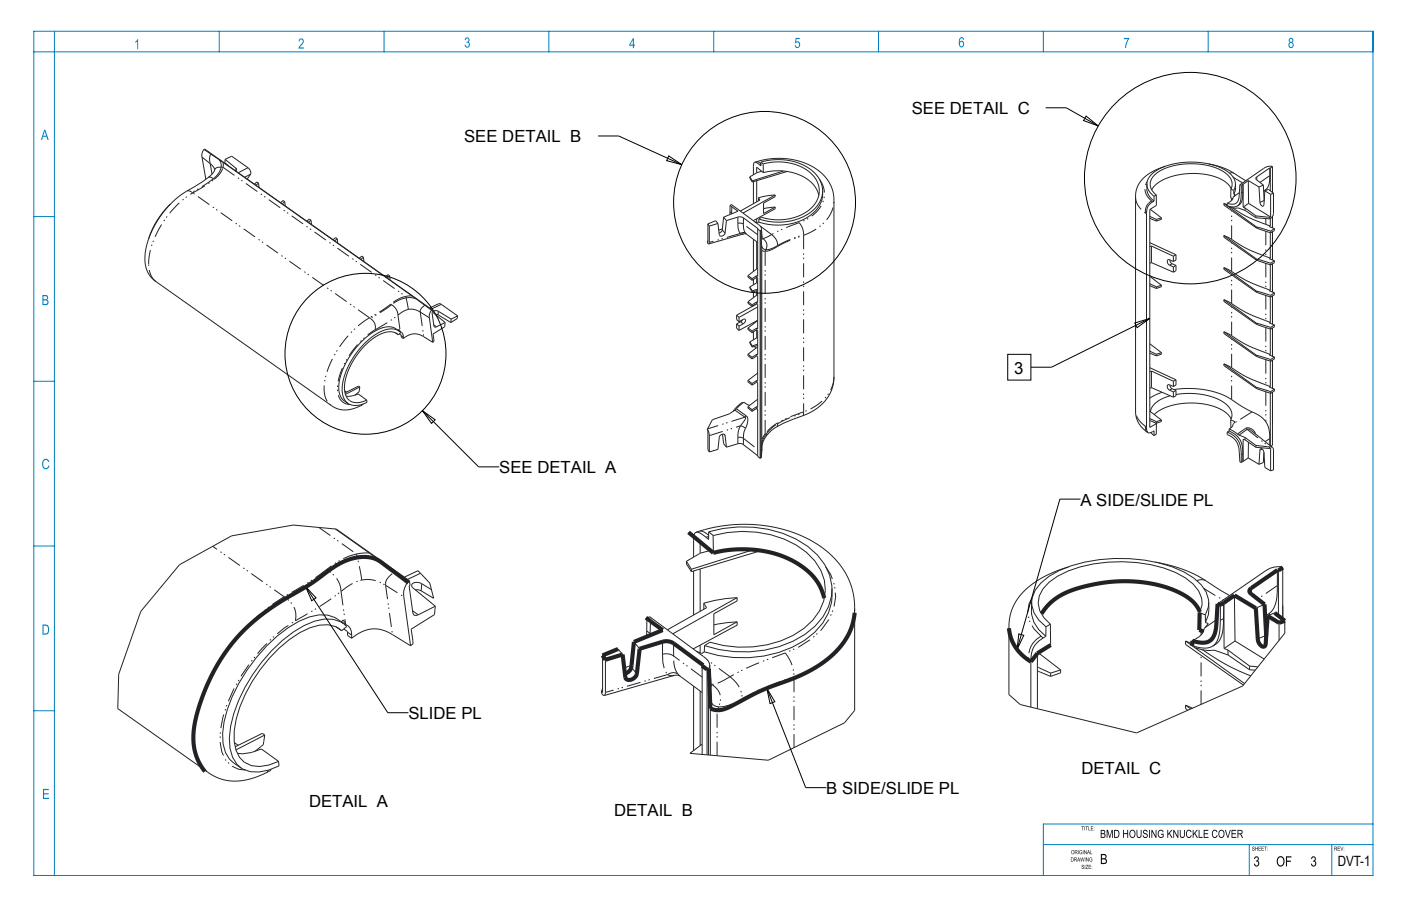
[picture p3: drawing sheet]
<svg xmlns="http://www.w3.org/2000/svg" width="432mm" height="279mm" viewBox="0 0 432 279" stroke-linecap="round" stroke-linejoin="round" font-family="sans-serif">
<defs><g id="words">
<g font-size="5.2">
<text x="281" y="35.2">SEE DETAIL C</text>
<text x="143.1" y="43.9">SEE DETAIL B</text>
<text x="312.6" y="115.2">3</text>
<text x="153.9" y="146">SEE DETAIL A</text>
<text x="333" y="155.9">A SIDE/SLIDE PL</text>
<text x="125.9" y="221.8">SLIDE PL</text>
<text x="333.3" y="238.8">DETAIL C</text>
<text x="254.7" y="244.9">B SIDE/SLIDE PL</text>
<text x="95.2" y="249">DETAIL A</text>
<text x="189.2" y="251.5">DETAIL B</text>
</g>
<text font-size="4.4" x="412.3" y="267.1">DVT-1</text>
</g></defs>
<!-- layer: Layer 3 -->
<g fill="#0a0605">
<path d="M386.8 264.3a.76 .76 0 0 1 1.1 .1 .76 .76 0 0 1-.2 1.1 .86 .86 0 0 1 .1 1.5 .86 .86 0 0 1-1.3-.6l.3-.1 .1 .4a.55 .55 0 0 0 .9-.3 .55 .55 0 0 0-.7-.7v-.3a.49 .49 0 0 0 .7-.4 .49 .49 0 0 0-.4-.6 .49 .49 0 0 0-.6 .5h-.3z"/>
<path d="M404.3 264.3a.76 .76 0 0 1 1.2 .1 .76 .76 0 0 1-.3 1.1 .86 .86 0 0 1 .2 1.5 .86 .86 0 0 1-1.4-.6l.4-.1v.4a.55 .55 0 0 0 .9-.3 .55 .55 0 0 0-.6-.7v-.3a.49 .49 0 0 0 .6-.4 .49 .49 0 0 0-.4-.6 .49 .49 0 0 0-.5 .5h-.3z"/>
<path d="M337.2 255.9l.1 .2zM337.2 255.2l.1 .1zM336.2 254.8h.8l-.6 .2v.3h.5l-.5 .2v.4l.6 .2h-.8zM335.4 254.8l.2 1.1 .5 .2h-.7zM334.5 254.8h.8l-.3 .2v1.1l-.1-1.1zM334.2 254.8l.2 1.3zM333.3 254.8h.8l-.3 .2v1.1l-.2-1.1z"/>
<path d="M336.1 262.2l.1 1.1 .5 .1h-.6zM335.5 262.3l-.2 .6h.4zM335.4 262.2l.6 1.2-.3-.4h-.4l-.3 .4zM334.1 262.2l.7 1 .1-1v1.2l-.6-1-.2 1zM333.8 262.2l.1 1.2zM332.8 262.3l.4-.1 .3 .3a.47 .47 0 0 0-.6-.1 .47 .47 0 0 0-.1 .7 .47 .47 0 0 0 .6 .1l-.3-.4h.5v.5a.61 .61 0 0 1-.9-.1 .61 .61 0 0 1 .1-.9zM332.3 262.2l.1 1.2zM331.4 262.3v.4l.5-.1v-.2zM331.3 262.2l.7 .1v.3l-.2 .3 .3 .5-.6-.5-.2 .5zM330.4 262.4l.1 .9a.44 .44 0 0 0 .5-.5 .44 .44 0 0 0-.6-.4zM330.3 262.3a.55 .55 0 0 1 .8 .5 .55 .55 0 0 1-.8 .4z"/>
<path d="M335.9 264.6l.4-.2 .3 .4a.47 .47 0 0 0-.6-.1 .47 .47 0 0 0-.1 .6 .47 .47 0 0 0 .6 .1l-.3-.3h.5v.4a.61 .61 0 0 1-.9 0 .61 .61 0 0 1 .1-.9zM334.7 264.4l.7 1 .1-1v1.3l-.6-1-.2 1zM334.4 264.4l.1 1.3zM332.9 264.4l.4 1.1 .2-1.1 .4 1.1 .3-1.1-.2 1.3-.4-1.1-.4 1.1zM332.4 264.6l-.1 .6h.3zM332.4 264.4l.5 1.3-.2-.4h-.5l-.2 .4zM331.2 264.6v.4l.5-.1v-.3zM331.1 264.4l.7 .1 .1 .4-.3 .2 .4 .6-.6-.6-.3 .6zM330.2 264.6v.9a.48 .48 0 0 0 .6-.4 .48 .48 0 0 0-.6-.5zM330.1 264.4a.65 .65 0 0 1 .8 .7 .65 .65 0 0 1-.8 .6z"/>
<path d="M336.5 267.8l.1 .2zM336.5 267.1l.1 .1zM335.5 266.7h.8l-.6 .2v.3h.5l-.5 .2v.4l.6 .2h-.8zM334.7 266.7h.7l-.6 1.1 .6 .2h-.8l.6-1.1zM334.3 266.7l.2 1.3zM333.5 266.8a.29 .29 0 0 1 .4-.1 .29 .29 0 0 1 .1 .4l-.3-.3-.2 .3a.45 .45 0 0 1 .6 .4 .45 .45 0 0 1-.5 .5l-.1-.5a.26 .26 0 0 0 .1 .4 .26 .26 0 0 0 .4-.2 .26 .26 0 0 0-.3-.3l-.3-.2z"/>
<path d="M381.7 256.2v.8h.5a.41 .41 0 0 0 .5-.4 .41 .41 0 0 0-.4-.4zM381.4 255.9h.9a.68 .68 0 0 1 .7 .6 .68 .68 0 0 1-.6 .8l.7 1.1h-.3l-.2-.5a.7 .7 0 0 0-.9-.6v1.1h-.3zM379.6 255.9h1.4v.3h-1.2v.8h1.1v.3h-1.1v.8h1.2v.3h-1.4zM377.5 255.9h.3l.6 2.2 .7-2.2h.2l-.7 2.5h-.3zM376.1 256.3a.96 .96 0 0 0-.4 1.1 .96 .96 0 0 0 1.1 .6 .97 .97 0 0 0 .3-1.1 .97 .97 0 0 0-1-.6zM375.8 256.2a1.03 1.03 0 0 1 1.3 0 1.03 1.03 0 0 1 .3 1.3 1 1 0 0 1-1.3 .9 1 1 0 0 1-.6-1.5zM373.8 256.1a.8 .8 0 0 1 .9-.2 .8 .8 0 0 1 .5 .7l-.2 .1a.64 .64 0 0 0-.9-.4 .64 .64 0 0 0-.3 .8 .65 .65 0 0 0 .3 1 .65 .65 0 0 0 .9-.6l.3 .1a.91 .91 0 0 1-1.2 .8 .91 .91 0 0 1-.6-1.3zM371 255.9h1.4v.3h-1.2v.8h1.1v.3h-1.1v.8h1.3v.3h-1.5zM369.4 255.9h.3v2.2h1v.3h-1.3zM367.6 255.9h.3v1.2l.9-1.2h.4l-.8 1 .8 1.5h-.3l-.7-1.3-.3 .4v.9h-.3zM365.9 256.1a.8 .8 0 0 1 .8-.2 .8 .8 0 0 1 .5 .7l-.2 .1a.64 .64 0 0 0-.9-.4 .64 .64 0 0 0-.3 .8 .65 .65 0 0 0 .4 1 .65 .65 0 0 0 .8-.6l.3 .1a.91 .91 0 0 1-1.2 .8 .91 .91 0 0 1-.6-1.3zM363.6 255.9h.3v1.4a.56 .56 0 0 0 .5 .8 .56 .56 0 0 0 .5-.8v-1.4h.3v1.4a.82 .82 0 0 1-.8 1.1 .82 .82 0 0 1-.8-1.1zM361.6 255.9h.3l1 2v-2h.3v2.5h-.3l-1-1.9v1.9h-.3zM359.8 255.9h.2v1.2l1-1.2h.4l-.8 1 .8 1.5h-.3l-.7-1.3-.4 .4v.9h-.2zM357.2 256.1a.84 .84 0 0 1 .8-.2 .84 .84 0 0 1 .6 .7l-.2 .1a.69 .69 0 0 0-.9-.5 .69 .69 0 0 0-.4 .9 .68 .68 0 0 0 .5 1 .68 .68 0 0 0 .8-.7h-.6v-.3h.8v.9a1.12 1.12 0 0 1-1.5 .2 1.12 1.12 0 0 1-.2-1.5zM354.9 255.9h.2l1.1 2v-2h.2v2.5h-.2l-1.1-1.9v1.9h-.2zM354.2 255.9h.2v2.5h-.2zM352.5 256.1a.74 .74 0 0 1 .8-.2 .74 .74 0 0 1 .4 .7h-.2a.43 .43 0 0 0-.6-.5 .43 .43 0 0 0-.2 .7 .8 .8 0 0 1 1 .5 .8 .8 0 0 1-.4 1 .8 .8 0 0 1-1-.3l-.1-.4h.2a.49 .49 0 0 0 .3 .6 .49 .49 0 0 0 .6-.2 .49 .49 0 0 0-.1-.7 .77 .77 0 0 1-.8-.3 .77 .77 0 0 1 .1-.9zM350.3 255.9h.2v1.4a.56 .56 0 0 0 .6 .8 .56 .56 0 0 0 .5-.8v-1.4h.2v1.4a.82 .82 0 0 1-.7 1.1 .82 .82 0 0 1-.8-1.1zM348.7 256.3a.96 .96 0 0 0-.4 1.1 .96 .96 0 0 0 1.1 .6 .97 .97 0 0 0 .3-1.1 .97 .97 0 0 0-1-.6zM348.3 256.2a1.03 1.03 0 0 1 1.4 0 1.03 1.03 0 0 1 .2 1.3 1 1 0 0 1-1.3 .9 1 1 0 0 1-.5-1.5zM346.2 255.9h.2v1h1v-1h.3v2.5h-.3v-1.2h-1v1.2h-.2zM343.6 256.2v1.9a.95 .95 0 0 0 1.2-.9 .95 .95 0 0 0-1.2-1zM343.4 255.9h.7a1.27 1.27 0 0 1 .9 1.2 1.27 1.27 0 0 1-.9 1.3h-.7zM341.1 255.9h.4l.5 2.1 .6-2.1h.4v2.5h-.3v-2.1l-.6 2.1h-.2l-.6-2.1v2.1h-.2zM339.5 257.3v.8h.5a.43 .43 0 0 0 .5-.4 .43 .43 0 0 0-.5-.4zM339.5 256.2v.8h.4a.38 .38 0 0 0 .5-.4 .38 .38 0 0 0-.5-.4zM339.2 255.9h.8a.63 .63 0 0 1 .6 .5 .63 .63 0 0 1-.2 .7 .69 .69 0 0 1 .3 .8 .69 .69 0 0 1-.7 .5h-.8z"/>
<path d="M339.6 265v1.1h.6a.54 .54 0 0 0 .6-.6 .54 .54 0 0 0-.6-.5zM339.6 263.7v1h.6a.48 .48 0 0 0 .5-.5 .48 .48 0 0 0-.6-.5zM339.3 263.4h.9a.8 .8 0 0 1 .8 .5 .8 .8 0 0 1-.3 .9 .88 .88 0 0 1 .4 1 .88 .88 0 0 1-.9 .7h-.9z"/>
<path d="M390.6 262.2l.1 .1zM390.6 261.4l.1 .2zM389.7 261.1h.8l-.4 .1v1.1l-.1-1.1zM388.8 261.1h.7l-.6 .1v.4h.6l-.6 .2v.4l.7 .1h-.8zM387.9 261.1h.7l-.6 .1v.4h.6l-.6 .2v.4l.6 .1h-.7zM386.9 261.1l.1 .5h.5l.2-.5v1.2l-.2-.5h-.5l-.1 .5zM386 261.2a.29 .29 0 0 1 .4-.1 .29 .29 0 0 1 .1 .4l-.2-.3-.2 .3a.45 .45 0 0 1 .6 .4 .45 .45 0 0 1-.6 .4l-.1-.4a.26 .26 0 0 0 .2 .4 .26 .26 0 0 0 .3-.2 .26 .26 0 0 0-.2-.3l-.3-.2z"/>
<path d="M414.2 262.2l.1 .1zM414.2 261.4l.1 .2zM413.1 261.1l.5 1.1 .4-1.1-.4 1.2zM412.3 261.1h.7l-.6 .1v.4h.6l-.6 .2v.4l.6 .1h-.7zM411.4 261.2v.4l.5-.1v-.2zM411.3 261.1l.7 .1 .1 .4-.3 .2 .4 .5-.6-.5-.3 .5z"/>
<path d="M396.3 264.1h1.7v.3h-1.3v1h1.1v.4h-1.1v1.4h-.4zM394.3 264.5a1.33 1.33 0 0 0-.5 1.4 1.33 1.33 0 0 0 1.1 1 1.3 1.3 0 0 0 .7-1.4 1.3 1.3 0 0 0-1.1-1.1zM394 264.3a1.31 1.31 0 0 1 1.6 .1 1.31 1.31 0 0 1 .3 1.6 1.22 1.22 0 0 1-1.4 1.2 1.22 1.22 0 0 1-1-1.5l.1-.7z"/>
</g>
<g fill="#0080c0">
<path d="M13.4 141.8a1.02 1.02 0 0 1 1.1-.3 1.02 1.02 0 0 1 .7 .9l-.4 .1a.82 .82 0 0 0-1-.6 .82 .82 0 0 0-.5 1.2 .85 .85 0 0 0 .3 1.1 .85 .85 0 0 0 1.1-.2l.2-.4 .3 .1a1.16 1.16 0 0 1-1.4 1 1.16 1.16 0 0 1-.8-1.6z"/>
<path d="M13.2 243.3h1.9v.4h-1.5v.9h1.4v.4h-1.4v1h1.5v.4h-1.9z"/>
<path d="M42.4 12.1h.2v3.1h-.3v-2.5l-.6 .5v-.4z"/>
<path d="M92.3 12.1a.94 .94 0 0 1 1.3 .3 .94 .94 0 0 1-.4 1.3l-.8 .9h1.2v.4h-1.6l.4-.9a1.47 1.47 0 0 0 .8-1.8l-.5-.1-.3 .6h-.4z"/>
<path d="M143.5 11.7a.76 .76 0 0 1 1.1 .2 .76 .76 0 0 1-.2 1.1 .86 .86 0 0 1 .2 1.5 .86 .86 0 0 1-1.4-.7h.3l.1 .3a.55 .55 0 0 0 .9-.3 .55 .55 0 0 0-.7-.6v-.3a.49 .49 0 0 0 .7-.4 .49 .49 0 0 0-.4-.6 .49 .49 0 0 0-.6 .5l-.3-.1z"/>
<path d="M245.2 11.7h1.3v.4h-1l-.1 .8a1 1 0 0 1 1.3 .7 1 1 0 0 1-.9 1.2l-.7-.4-.2-.4 .4-.1a.57 .57 0 0 0 .7 .6 .57 .57 0 0 0 .3-1 .51 .51 0 0 0-.4-.4 .51 .51 0 0 0-.6 .3l-.3-.1z"/>
<path d="M346.4 11.7h1.6l-.9 3.1h-.3l.1-.9 .7-1.8h-1.2z"/>
<path d="M13.8 40.4l-.4 1.5h.8zM13.6 40h.4l1 3.1h-.4l-.3-.9h-1l-.3 .9h-.4z"/>
<path d="M13.4 92.7v1h.6a.54 .54 0 0 0 .6-.5 .54 .54 0 0 0-.6-.5zM13.4 91.3v1h.5a.48 .48 0 0 0 .6-.5 .48 .48 0 0 0-.6-.5zM13.1 91h.9a.8 .8 0 0 1 .8 .5 .8 .8 0 0 1-.3 .9 .88 .88 0 0 1 .4 1.1 .88 .88 0 0 1-.9 .6h-.9z"/>
<path d="M13.4 193v2.4a1.29 1.29 0 0 0 1.4-.8 1.29 1.29 0 0 0-.4-1.6zM13.1 192.6h.9a1.6 1.6 0 0 1 1.2 1.5 1.6 1.6 0 0 1-1.2 1.6h-.9z"/>
<path d="M195 12.4l-.7 1.4h.7zM195.1 11.7h.3v2.1h.3v.3h-.3v.8h-.4v-.8h-1z"/>
<path d="M296 13.1a.6 .6 0 0 0-.1 .9 .6 .6 0 0 0 .9 0 .6 .6 0 0 0 0-.8 .6 .6 0 0 0-.8-.1zM295.9 11.6a.72 .72 0 0 1 .8-.1 .72 .72 0 0 1 .4 .7l-.3 .1a.47 .47 0 0 0-.5-.5 .47 .47 0 0 0-.4 .5l-.1 .7a.82 .82 0 0 1 1.2-.2 .82 .82 0 0 1 .1 1.2 .83 .83 0 0 1-1 .6 .83 .83 0 0 1-.6-1.1l.1-1.2z"/>
<path d="M397.5 12.5a.45 .45 0 0 0 .9 0 .45 .45 0 0 0-.9 0zM397.4 13.9a.57 .57 0 0 0 1.1 0 .57 .57 0 0 0-1.1 0zM397.4 11.9a.76 .76 0 0 1 1.1 .1 .76 .76 0 0 1-.2 1.1 .91 .91 0 0 1 .3 1.4 .91 .91 0 0 1-1.4 0 .91 .91 0 0 1 .4-1.4l-.4-.4z"/>
</g>
<g fill="none" stroke="#0080c0" stroke-width=".31">
<path d="M10.4 9.6h412.8v260.4h-412.8zM10.4 16h412.8M16.8 9.6v260.4M67.6 9.6v6.4M118.4 9.6v6.4M169.2 9.6v6.4M220 9.6v6.4M270.8 9.6v6.4M321.6 9.6v6.4M372.4 9.6v6.4M10.4 66.8h6.4M10.4 117.6h6.4"/>
<path d="M10.4 168.4h6.4M10.4 219.2h6.4M423.2 254.1h-101.6v15.9M321.6 260.5h101.6M385 260.5v9.5M410.5 260.5v9.5"/>
</g>
<g fill="none" stroke="#222226" stroke-width=".31">
<path d="M57.7 58.9h.1M62.8 46.1l-.5 1-.1 .9 1.2 7.3M62.8 46.1h.1M62.9 46.1l4.5 3M62.9 46.1l.2-.2 70.1 49.6M64.3 54.6h.1M64.3 54.6l-2 1.5-4.9 2.9a27.2 27.2 0 0 0-12.7 21l.2 2 .5 1.7 .9 1.5 1.4 1.3 54.7 38.7 2.1 1 2.4 .2 2.6-.6 2.4-1.2M66.2 52.4h.1M66.2 52.4l-.8 1.3-1.1 .9M66.2 52.3v.1M67.4 49.1l61 43.2M67.4 49.1l.7 1.1v1.4"/>
<path d="M69.4 49.1l-.1 1.1 1.1 1M69.4 49.1l2-.9 5.1 3.6 .6 .8 .2 1-1.1 1.6M69.4 49.1l3.4 2.9 .1 .4-.3 .3M79.7 56.5v1.2M79.7 56.5l-.5-.4-.8 .7M79.7 56.5l-.8 .6M231.1 54.5l.8 1.3M231.1 54.5v.4l.8 1.2M231.9 55.8v.3M232.2 56v6.8M232.6 50.1l-.4 .7v3.1M232.6 50.1a20.8 20.8 0 0 1 21.6 4.3l1.2 1.5 .8 1.7 .6 1.7 .2 1.9v55l-.2 2.2-.5 2-1.1 2-1.3 1.7-1.8 1.6-3 1.8-7.5 3-2.2 1.1"/>
<path d="M233.2 55.7v6.6M233.2 53.3l-2.1 1.2M234.5 50l.7 .6M234.5 50a16.7 16.7 0 0 1 17.3 4.2l1.3 2.2 .4 2.3M234.5 50v1.2l-1.2-1-.7-.1M234.8 52.8l-1.6 .5M235.2 50.6l.1 2.6M235.2 50.6a15.3 15.3 0 0 1 15.9 4.2 7.1 7.1 0 0 1-2.5 10.5 16.7 16.7 0 0 1-13.9 1.7l-.8 .5M235.3 53.2a15.3 15.3 0 0 1 15.9 4.3l.8 1.5 .4 1.2M235.3 53.2l-2.1-1.6v1.7M241.4 52.8l-9.5 3M242.6 52.9l-10.7 3.2"/>
<path d="M253.5 58.7a9.6 9.6 0 0 1-6.9 8.6 18.7 18.7 0 0 1-12.7 .2M253.5 58.7a9.2 9.2 0 0 1-6.3 9.2 18.9 18.9 0 0 1-13.3 .6M353.5 56.7v1.8l.3 1.3 .9 1.3 1 .9M353.5 56.7l.5 2 1.7 1.8M353.5 56.7a6 6 0 0 1 4-4.8 23.7 23.7 0 0 1 20.5 .8l2 1.8 .5 .9 .3 1.3M359.1 51.3l-3.7 1.5-2.9 2-1.8 2.5-.7 2.7v67.3l.2 1.5 .7 1.6 1.1 1.5 1.4 1.3M372.5 50.6l1.6 .3a19.4 19.4 0 0 1 6 2.4l3.9 2.4M379.4 58.4l.9 .3M379.4 58.4a3.8 3.8 0 0 0-1.7-5.1 21 21 0 0 0-21.1 0 3.9 3.9 0 0 0-.2 6.8M379.4 58.4l-.1 2.6 .7 .3M379.5 58.2a8.7 8.7 0 0 0-6.7-4.2 20.5 20.5 0 0 0-16.6 2.9l-1.2 1.6M380.3 58.7v1.2"/>
<path d="M380.3 59.9l.4 .1-.6 .8a2.94 2.94 0 0 1-1.9 1.9M380.3 53.4h.1M380.8 56.7l-.5 2M380.8 56.7v1.8l-.5 1.4M382.1 57l.5 .2M382.1 57l-.2 3.2a2.39 2.39 0 0 1-1 2.5 2.39 2.39 0 0 1-2.7 0M382.6 57.2l-.2 4.4-.4 1.3-.6 .6M383.1 56.8l-.3 5a2.47 2.47 0 0 1-1.4 1.7M383.1 56.8l-.5 .4M383.1 56.8h.1M383.1 56.8v7.1M384.7 55.7l.1 7"/>
<path d="M384.7 55.7l-1.6 1.1M384.7 55.7l3.3 2M388 57.7l.3 4.7a.82 .82 0 0 0 .2 .9 .82 .82 0 0 0 1 .1l.3-4.5M389.4 57.1l.2 4.8M389.4 57.1l-1.4 .6M389.8 58.9l1.1-.5 1.6 1.2M389.8 58.9l1.8 1M391.4 51.8l.1 .1M391.4 51.8l-4.3 3.1 .1 .5 2.2 1.7M391.4 51.8v2.4a4.4 4.4 0 0 1-1.9 4.7M391.5 51.8v7M391.6 59.9v7"/>
<path d="M391.9 51.3l.3 .1M392 51.3l-2.1 .4-7.8 5.3M392 51.3h-.1M392 51.3h.1M392.2 51.4l-.7 .5M392.2 51.4v8M392.2 57.3v1.1M392.5 59.6v6.4l-.5 1-.7 .5M392.5 59.6l-.9 .3M52.5 62.9a25.9 25.9 0 0 0-6.7 10.7M87.8 62.2v1.2M87.8 62.2l-.5-.4-.8 .7"/>
<path d="M87.8 62.2l-.8 .7M95.8 67.9l.1 1.3M95.8 67.9l-.5-.3-.7 .6M95.8 67.9l-.7 .7M103.9 73.6l.1 1.3M103.9 73.6l-.5-.3-.8 .6M103.9 73.6l-.8 .7M112 79.3l.1 1.3M112 79.3l-.5-.3-.8 .6M112 79.3l-.8 .7M218 74.5v.4l.5 .3M218.2 74.2l-.2 .3"/>
<path d="M218.2 69v5.8l-.2-.3M218.2 69l.4 .7M218.6 69.7l-.1 5.5M221.3 68.9l-.7-.8-2.4 .9M221.3 68.9l-2.7 .8M222.6 70.6l-1.1 .4M223 67l.9 1M223 67l-.4 4-.4 .5-.6 .4M223.9 68l-.4 3.9a.97 .97 0 0 1-.7 .9 .97 .97 0 0 1-1.1-.3l-.4-3.6M223.9 68l3.7-1.1 1.1 .1 5 3.6-.2 .1M225 63.3l.4-.2 8.5 6.3 .8 1.1M225 63.3l.6 .5"/>
<path d="M225 63.3v2.9M225.6 63.8l1.9 1.3-4.5 1.9M225.6 63.8l-.1 2.2M232.2 68h-.1M232.2 68v.1M232.2 73.8v9.9M232.6 68.4l.9 .4 .4-.3M233.2 67.5v1.2M233.2 74.5v8.5M233.5 70.7l.8 .5M233.5 74.8l-3.9-2.7-11.1 3.1M233.5 70.6v14.6l-.3-.2"/>
<path d="M233.8 61l.4 .7-6 3.4M233.8 61v.9M233.9 67.5v1M234.3 71.2v70.1M234.5 71.1l-.2 .1M234.5 71.1v70.1M234.5 71.1h.1M234.6 71.1l.2 4.7M234.7 70.5l-.1 .6M234.7 70.5l.1 2.2M234.8 75.8v61M234.8 75.8l.4 .9 .9 .3"/>
<path d="M234.8 72.7h.1M234.8 72.7l.2 1.2M238.9 60.1l-2.6 .3-2.5 .6M238.9 63.9l-3.6 .4M238.9 63.9v.5l-6.7 3.6M238.9 60.1v.5l-3.6 2v3.3l3.6-2M238.9 60.1l-9.9 5.6M354.4 74.8l8.1 3.8M354.4 67.3l2 .9M354.4 66.7l2 1M354.5 64.5l3.5 2.7M354.9 75.9l-.5 .1"/>
<path d="M354.9 75.9l6.7 3.1M354.9 75.9v5.1M355.7 62a3.8 3.8 0 0 0-2.3 3.9v65.8l.1 1.2 .3 .5M355.7 60.5v1.5M356.4 60.1v3.2l-2 1.3v67.2l2-1.2M356.4 60.1l-.7 .4M356.4 67.7v.5M358 67.2v.4l-1.6 .6M358 67.2l-1.6 .5M361.6 79v1.6M362.5 78.6l-.9 .4M362.5 78.6v1.6l-.9 .4"/>
<path d="M377.2 62.7l10 7.2 4.4 1.4M377.2 72.6l10 7.2 4.4 1.4M377.2 62.7v.5l10 7.1 4.4 1.5M377.2 72.6v.5l10 7.1 4.4 1.5M377.2 72.6l1.5 .7a45.3 45.3 0 0 0 12.8 6.3M377.2 62.7l1 .5M378.2 62.7v.7l.5 .2a3.6 3.6 0 0 0 2.7-.1M378.8 63.6v.2l.6 .2 2.3 .2 2.1 .7M379.8 64.1a40.5 40.5 0 0 0 11.7 5.6M383.1 63.9l.6 .2M383.7 64.1l3.4 2.5M383.7 64.1l.1 .8"/>
<path d="M383.8 64.9l3.3 2.3M384.8 62.7l-1.7 1.2M384.8 62.7l6.8 4.2M387.1 66.6v.6M387.1 66.6l4.2 .4M387.1 67.2l4.2 .3M391.3 67v.5M391.5 69.7l-.3 .2 1.6 .6M391.5 79.6l-.3 .2 1.6 .6M391.5 67.4v2.3M391.5 71.8v7.8M391.6 66.9l-.3 .1"/>
<path d="M391.6 71.3v.5M392.2 66.7v3.6M392.2 71.5v8.7M392.8 70.5v.6l-1.2 .7M392.8 70.5l-1.2 .8M120.1 85.1v1.2M120.1 85.1l-.5-.4-.8 .7M120.1 85.1l-.8 .6M125.1 91.9l1.7-.1 1.6 .5M128.4 92.3l4.6 3.4M132.4 95l3.2-1.3 5.4 3.7M133 95.7l-.7 1.8 1.1 8.1"/>
<path d="M133.2 95.5l.7 5.3h.6l2.7-1.3M133.2 95.5l-.2 .2M134.1 96.9l.8 .1 4.1 2.5M137.2 99.5l-.1 1.3-3.6 2.2 .2 1.7M139.1 98.4l-4-2.4a.84 .84 0 0 0-.9-.3 .84 .84 0 0 0-.6 .7l3.6 3.1M139.1 98.4l-.1 1.1M141 97.4l-.1 .9-1.9 1.2M141 97.4l-1.9 1M227 97.2l.8 .7M227 99.9v1.3l.8 .7M227 97.2v1.3l.8 .7M227 99.9l.8 .7"/>
<path d="M227.8 99.2l1.3-.7a.42 .42 0 0 1 .5-.1 .42 .42 0 0 1 .2 .6l-.6 .7-1.4 .9M227.8 97.9v1.3M228.9 98.6l-.5 .5-1.4 .8M230.5 93.1l1.3 .9M230.5 85l1.3 .9M230.5 85v.4l1.3 1M230.5 93.1v.4l1.3 1M231.1 88.5l.8 1.2M231.1 88.5v.4l.8 1.2M231.8 86.4l1.4-.9 .3 .3v7.5l-.3-.2M231.8 94.5l1.4-.9 .3 .2v7.6l-.3-.2M231.8 85.9v.5"/>
<path d="M231.8 94v.5M231.9 89.7v.4M232.2 86.2v1.6M232.2 90v1.8M232.2 94.3h.1M232.2 99.5v.4M233.2 85l-1.4 .9M233.2 93.1l-1.4 .9M233.2 85v2.2M233.2 93.1v.6M233.2 87.2l-2.1 1.3M233.2 89.7v1.3"/>
<path d="M233.2 98.9v.2M233.3 93.7l-6.3 3.5M233.3 93.7h.1M233.5 87.1l-.3 .1M233.5 89.6l-1.6 .5M233.5 94.7l-5.7 3.2M233.5 89.2l-1.6 .5M233.5 98.8l-5.7 3.1M233.5 82.7l-3 2.3M233.5 98.9l-3 2.3M233.5 90.8l-3 2.3M354.4 88.1l2 .9"/>
<path d="M354.4 85.2l3.6 2.8M354.4 87.5l2 1M354.9 81l6.7 2.9M354.9 81l-.5 .2M356.4 88.5v.5M358 88l-1.6 .5M358 88v.4l-1.6 .6M360.6 80.1l.4 1 1.5 .8M361.6 82.3v1.6M361.6 80.6l-1.1-.5a.52 .52 0 0 0-.7 .1 .52 .52 0 0 0 0 .6l.5 .9 1.3 .6M362.5 81.9l-.9 .4M362.5 81.9v1.6l-.9 .4"/>
<path d="M377.2 82.5l10 7.2 4.4 1.4M377.2 92.4l10 7.2 4.4 1.4M377.2 82.5v.5l10 7.1 4.4 1.5M377.2 92.4v.5l10 7.1 4.4 1.5M377.2 82.5l1.5 .7a45.2 45.2 0 0 0 12.8 6.3M377.2 92.4l1.5 .7a45.3 45.3 0 0 0 12.8 6.3M391.5 89.5l-.3 .2 1.6 .6M391.5 99.4l-.3 .2 1.6 .6M391.5 81.7v7.8M391.5 91.6v7.8M391.6 81.2v.5M391.6 91.1v.5"/>
<path d="M392.2 81.4v8.7M392.2 91.3v8.7M392.8 90.3v.6l-1.2 .7M392.8 80.4v.6l-1.2 .7M392.8 90.3l-1.2 .8M392.8 80.4l-1.2 .8M110.9 119.3l-4.4 2.3M110.9 119.3l-.4-.2-4.1 2M110.9 119.3l-.1 .9a1.3 1.3 0 0 1-1.1 1.4l-.3 .2M121.9 102.6l.9 .6M122.7 101.9l.3-.3 .4 .7zM122.8 103.2a5.6 5.6 0 0 0-6.8 .5 21.7 21.7 0 0 0-9.8 16 4 4 0 0 0 1.6 3.9 4 4 0 0 0 4.2 .2l1-.4"/>
<path d="M123 102.1a5.7 5.7 0 0 0-6.2 .4 23.7 23.7 0 0 0-11.4 17.4 5.1 5.1 0 0 0 1.9 4.5M123 102.1l-.9-.6a5.7 5.7 0 0 0-6.2 .4 24.2 24.2 0 0 0-11.5 17.2 4.9 4.9 0 0 0 1.7 4.5l1.2 .8M123 102.1l.5 .5-.7 .6M123.1 102.9l.6 .5v.6l.6 .4M123.4 102.3a1.91 1.91 0 0 1 .9 2.1M124.3 104.4a4.9 4.9 0 0 1 6.3-.6l2.8 1.8M133.7 104.7l.1 .5-.4 .4M133.7 104.7h.1M227.8 100.6v1.3M230.5 101.2l1.3 .9M230.5 109.2l1.3 1M230.5 117.3l1.3 1"/>
<path d="M230.5 101.2v.4l1.3 1M230.5 109.2v.5l1.3 1M230.5 117.3v.5l1.3 1M231.1 105.4l.8 1.3M231.1 105.4v.5l.8 1.1M231.8 102.6l1.4-.9 .3 .2v7.6l-.3-.2M231.8 102.1v.5M231.8 110.2v.5M231.8 118.3v.5M231.9 106.7v.3M232.2 102.3v2.5M232.2 104.8l-1.1 .6"/>
<path d="M232.6 106.8l.3 .6M233.2 117.8l-1.4 1M233.2 109.3v.5l-1.4 .9M233.2 109.8l.3 .2v7.6l-.3-.3M233.2 117.8l.3 .3v7.6l-.3-.3M233.2 101.2l-1.4 .9M233.2 109.3l-1.4 .9M233.2 117.3l-1.4 1M233.2 101.2v3M233.2 117.3v.5M233.2 104.2l-1 .6M233.4 106.6l.1 .1"/>
<path d="M233.5 104.1l-.3 .1M233.5 106.1l-1.6 .6M233.5 106.5l-1.6 .5M233.5 107l-3 2.2M233.5 115.1l-3 2.2M354.4 108.9l2 .9M354.4 113.4l8.1 3.7M354.4 108.3l2 .9M354.4 106l3.6 2.8M354.9 114.4l-.5 .2M354.9 119.5l6.7 3M354.9 114.4l6.7 3.2"/>
<path d="M354.9 119.5l-.5 .2M354.9 114.4v5.1M356.4 109.2v.6M358 108.7l-1.6 .5M358 108.8v.4l-1.6 .6M360.6 118.7l.4 1 1.5 .7M361.6 119.2l-1.1-.5a.52 .52 0 0 0-.7 .1 .52 .52 0 0 0 0 .6l.5 .8 1.3 .7M361.6 117.6v1.6M362.5 117.1l-.9 .5M362.5 117.1v1.7l-.9 .4M377.2 102.3l10 7.2 4.4 1.4M377.2 112.2l10 7.2 4.4 1.4"/>
<path d="M377.2 102.3v.5l10 7.1 4.4 1.5M377.2 112.2v.5l10 7.1 4.4 1.5M377.2 102.3l1.5 .7a45.2 45.2 0 0 0 12.8 6.3M377.2 112.2l1.5 .7a45.3 45.3 0 0 0 12.8 6.3M391.5 109.3l-.3 .2 1.6 .6M391.5 119.2l-.3 .2 1.6 .6M391.5 101.5v7.8M391.5 111.4v7.8M391.6 101v.5M391.6 110.9v.5M392.2 101.2v8.7M392.2 111.1v8.7"/>
<path d="M392.8 100.2v.6l-1.2 .7M392.8 110.1v.6l-1.2 .7M392.8 120v.6l-1.2 .7M392.8 100.2l-1.2 .8M392.8 110.1l-1.2 .8M392.8 120l-1.2 .8M106.2 120.5l.6 .4M106.7 122.2l1.7-.1 2-.6 2.6 1.9M113 123.4v.7a6.3 6.3 0 0 1-5.7 .3M218 132.3l.6 1.8v5.3M218 132.3l.2 6.4 .4 .7M218.1 132.3h-.1"/>
<path d="M222.7 133.9l.3 2.9 .9 1.1M223.9 137.9l3.7-1.1h.9l5 3.7M223.9 137.9l-.5-3.7a.99 .99 0 0 0-1-.3 .99 .99 0 0 0-.7 .9l-.4 3.8-2.7 .8M229 124.2l-.2-.1-1.1 .8-1.7 1.9M230.5 125.4l1.3 .9M230.5 125.4v.4l1.3 1M231 125l-.9-.4a.91 .91 0 0 0-1.6 0l-1.9 1.8-1.8 1.2-5.2 1.8-1.5 2.9M231.8 126.3v.5M233.2 125.9l-1.4 .9M233.2 125.9l.3 .3v14.6l.8 .5M233.2 125.4l-1.4 .9M233.2 125.4v.5"/>
<path d="M233.5 123.1l-3 2.3M234.8 136.8l-.2 4.4M236.1 134l-.9 1.4-.4 1.4M239.4 131.6a7.7 7.7 0 0 0-4.6 6.8l-.2 2.8M239.4 131.6h.1M350 126.7h.1M353.4 133.2l.4 .2M353.4 133.2h.1M353.8 133.4l.7 .1 1.2-.6v1.4M354.4 129.7l2 .8M354.4 126.8l3.6 2.7M354.4 129.1l2 .9"/>
<path d="M354.7 133.4l1 .9M355.7 127.9a17.7 17.7 0 0 1 13.3-3.5 13.4 13.4 0 0 1 10.1 4.2l.4 .6M356.2 130.5l.2 .1M356.4 130v.5M356.4 130.6v3.3l-.7 .4M358 129.5l-1.6 .5M358 129.5v.5l-1.6 .5M358.2 121l-3.8 1.8M360.7 122.1a7.8 7.8 0 0 0-6 4.2l-.1 .7M361.6 120.9v1.6M361.9 120.1a26.6 26.6 0 0 1 17.7 3.1M362.4 121.7a19.7 19.7 0 0 1 15.9 3.3 3.6 3.6 0 0 1 1 4.5"/>
<path d="M362.5 120.4l-.9 .5M362.5 120.4v1.6l-.9 .5M378.2 133.2v.8a5.4 5.4 0 0 1 3.7 5.1l.2 3.3 .5 .2M378.2 133.2a6.4 6.4 0 0 1 4.4 7.1v2.3M378.8 132.3l2.9 1.8 2.1 .8M378.8 132.3v.6M378.8 132.9a6.4 6.4 0 0 1 4.3 7v2.4M378.8 132.9l-.6 .3M379.3 129.5l1.4 .6-.5 .5a2.61 2.61 0 0 1-1.4 1.7M379.3 129.5l.1 2.4M379.6 123.2a56.9 56.9 0 0 0 8.9 5.2 7.4 7.4 0 0 1 2.9 6.9v2M383.7 135.7l3.4 2.2"/>
<path d="M383.7 135.7l-.6-.3v6.9M383.8 134.9l-.1 .8M383.8 134.9l3.3 2.5M384.8 136.4l-.1 4.8M385.8 132.9l6.4 5.1M387.1 137.4v.5M387.1 137.9l4.2 .4M387.1 137.4l4.2 .4M389.6 139.5l-.2 3.1-1.4 .6M389.6 139.5a.82 .82 0 0 0-.3-.9 .82 .82 0 0 0-.9-.1l-.4 4.7M389.6 139.5l.2 4.7 1.8 1M391.3 137.8v.5"/>
<path d="M391.3 138.3l.3-.1v7M391.3 137.8l.9 .2M391.5 121.3v16.2M391.6 120.8v.5M392.2 138l.3 .7v6.2l-.9 .3M392.2 129.7v1.2M392.2 121v16.3l-.5 .3M234.5 141.2l-.2 .1M234.5 141.2h.1M234.6 141.2h.1M383.1 142.3h.1M383.1 142.3l-.5 .3"/>
<path d="M384.7 141.2l-1.6 1.1M384.7 141.2l3.3 2M103.4 163.1l13.2 9.4M110.1 171.8a10.2 10.2 0 0 1 6.5 .7M116.6 172.5l9.2 6.8M124.6 178l4.2-2 3.7 3.8 1.2 4.7-3.9-2.3-1.8-.3M125.8 179.3a6.1 6.1 0 0 0-1.3 4.7l2 15.1M125.9 179.5l-4.3-3.2a20.5 20.5 0 0 0-7.4-4.6 16.8 16.8 0 0 0-13.1 4.3 82.6 82.6 0 0 1-13.7 8.8 55.8 55.8 0 0 0-27.8 41.6 16.3 16.3 0 0 0 3.5 11.3M126.2 179.1l-22.5-15.9-13.3-1.3-19 3.4-16.1 8.9-11.9 14.4-6.8 19.3-.3 10.6 27.7 19.6a15.1 15.1 0 0 0 15.3 1.4l1.2-.5a5.8 5.8 0 0 0 3.1-1.8M126.2 179.1l-.4 .2M126.2 179.1l.2 1.4-.3 .2 1.1 8.3 .4 .7 .7 .1 .6-.2 5.3-2.7M211.6 173.1v.8l1.5 2.4"/>
<path d="M211.6 173.1l1.5 2.4M212.2 164.2l7.7 6.3a33.6 33.6 0 0 1 28.3 5 15.2 15.2 0 0 1 5.8 9 14.5 14.5 0 0 0-5.5-8.8 32.9 32.9 0 0 0-28.6-5.2M213.1 175.5v.8M213.8 176.1v13.6M214.5 164.1a43.9 43.9 0 0 1 38.9 4.8 22.3 22.3 0 0 1 10 18.6v31.6l-3.1 3.8-23.5 11.5-24.2-2.1 3.8-2.8M214.5 164.1l-.4 .5-.3 .8v6.4M215.8 175.5v13M215.8 170.6l-4.2 2.5M218.4 164l1.4 1.1M218.4 164v2.4a5.7 5.7 0 0 0-3.9-2.3M218.4 164a36.1 36.1 0 0 1 30.5 4.5 17.1 17.1 0 0 1 7.5 13M218.9 169.7l-3.1 .9"/>
<path d="M219.8 165.1l.1 5.4M219.8 165.1a32.8 32.8 0 0 1 28.8 5.2 14 14 0 0 1 1.9 20.9 29.4 29.4 0 0 1-23 8.4l-4.4-.5-4.3-1.1-1.6 1.1M219.9 170.5l-4.1-3.3v3.4M232.2 169.5l-19.1 6M234.5 169.8l-21.4 6.5M329.3 174.8l-.4 .1a27.1 27.1 0 0 0-15.9 10.7 14.8 14.8 0 0 0-2 7.9v20.7l3.4 3.1 35.9 8.7 32.7-14.4 13-16.3v-3.8M356 173.4a41.5 41.5 0 0 1 15.2 5.4l7.7 4.9M371.6 179h.1M393.7 175.8l.3 .1M393.7 175.8a36.1 36.1 0 0 1-.6 10.6 5.9 5.9 0 0 1-3.2 3.6M393.7 175.8l-8 5.5M394 175.9v14"/>
<path d="M395 174.8l.4 .2-1.4 .9M395 174.8v.1M395 174.8a7.3 7.3 0 0 0-5.1 1.4l-14.6 10M395.3 175v16M103.5 193.3l1.8 1.2M105.1 191.8l.7-.6 .9 1.5M105.2 191.7l1.5 1M105.3 194.5a7.4 7.4 0 0 0-6.8-1.7 25.9 25.9 0 0 0-12.4 7.1 46.8 46.8 0 0 0-13.3 21.9 14.8 14.8 0 0 0 1 11.8 7.8 7.8 0 0 0 9 2.3l3.1-1.1M105.9 192.3l1 .9-1.6 1.3M105.9 192.3a9.5 9.5 0 0 0-8.9-.7 40.7 40.7 0 0 0-19.1 16.5 41.1 41.1 0 0 0-7.2 19.5 10.2 10.2 0 0 0 3.7 9.3M105.9 192.3a9.6 9.6 0 0 0-10.5-2.1 41.4 41.4 0 0 0-19.3 16.5 41.8 41.8 0 0 0-7.5 19.5 10.1 10.1 0 0 0 5.7 10.7M106 193.9l1.1 .9v1.2l1.3 .8"/>
<path d="M106.7 192.7a2.75 2.75 0 0 1 1.7 3.2v.9M108.4 196.8a9.9 9.9 0 0 1 12.6-1.1l5.5 3.4M127.2 197.4l.1 1.1-.8 .6M127.2 197.4h.1M133 181.8l-3-1.8a1.99 1.99 0 0 0-3.1 .5l.4 .8 6.9 5.6M134.2 186.9l-.3 2.6-7.2 4.5 .5 3.4M195.4 198l-.8 7.7a2.74 2.74 0 0 1-2 2.1M195.4 198l1.7 2.1M199.1 190.5l1.4 1.1M199.3 196.3l.1-5.6 .8-.5 16.6 12.2a3.6 3.6 0 0 1 1.9 2.6M200.5 191.6l3.8 2.7-8.9 3.7M200.5 191.6l-.2 4.3"/>
<path d="M204.2 197.9l-7.1 2.2M204.2 197.9l1.8-.1 1.6 .6M204.2 197.9a4 4 0 0 1 3.4 .5M207.6 198.4l9.1 6.7-.3 .2M215.8 199v2.3M216.9 186l.9 1.4-12.1 6.8M216.9 186v1.9M217.2 199.1l-.1 1.9M227.2 184.3l-3.5 .3-6.8 1.4M227.2 191.8l-3 .2-4.2 .7M227.2 191.8v1l-13.6 7.3M227.2 184.3l-19.8 11.2"/>
<path d="M227.2 184.3v1l-7.2 4v6.4l7.2-3.9M256.4 181.5a15.8 15.8 0 0 1-5.2 11.6 33.7 33.7 0 0 1-29.6 7.2l-4.4-1.2M256.4 181.5a15.6 15.6 0 0 1-5.3 13.5 34.4 34.4 0 0 1-29.7 7.2l-4.3-1.2M263.4 189a21.2 21.2 0 0 1-10 15.5 56.9 56.9 0 0 1-15.3 7.1 106 106 0 0 0-13.4 6.5 6.3 6.3 0 0 1-5.7 .4l-.5-12.2M310.9 193.7a13.2 13.2 0 0 0 6.8 10.4M318 185.7a9.4 9.4 0 0 0 4.4 7.6M318 185.7a10.2 10.2 0 0 1 5.3-8 42.8 42.8 0 0 1 24.8-5.4 38.8 38.8 0 0 1 19.8 6 9.5 9.5 0 0 1 4.6 7.4M318 185.7a10.5 10.5 0 0 0 4.3 10.5M322.3 196.2a7.5 7.5 0 0 0-4.6 7.9M322.4 193.3l-.1 3M323.5 186.1l-1.9 2.1-.6 1.1a18.3 18.3 0 0 1 12-8.1 43.4 43.4 0 0 1 31.2 2 11.1 11.1 0 0 1 5.6 5.5 12.4 12.4 0 0 0-7.5-6.6 45.7 45.7 0 0 0-33 .4l-3.2 1.7zM323.7 192.5l.1 6.4-4.1 2.6"/>
<path d="M323.7 192.5l-1.3 .8M365.4 197.7l2.1 .9M365.4 197.7v1l17.8 12.6M365.4 197.7l18.2 13.1M367.5 197.6v1.5a7.6 7.6 0 0 0 6.3 .2M368.6 199.5v.4a13.3 13.3 0 0 0 5.8 .7l4.1 1.4M369.7 188.9l1.8 .7M369.7 188.9a7.1 7.1 0 0 0-1.9-8.8 26.3 26.3 0 0 0-13.1-6 46.6 46.6 0 0 0-25.5 2 14.5 14.5 0 0 0-8.9 7.7 7.9 7.9 0 0 0 3.4 8.7M369.7 188.9l-.1 5.4 1.3 .4M371.5 189.6v2.4M371.5 192l.9 .3a3.8 3.8 0 0 0-1.5 2.5 6.6 6.6 0 0 1-3.4 2.8M372.5 185.7l-.1 1.6-.9 2.3"/>
<path d="M372.5 185.7l-.1 3.9-.9 2.4M375.3 186.2l.9 .4M375.3 186.2l-.4 5.4a7.6 7.6 0 0 1-1.8 5.8 5.7 5.7 0 0 1-5.6 .2M375.3 186.2l-.4 6.5a5.4 5.4 0 0 1-2.3 5.1 6.4 6.4 0 0 1-5.1-.2M376.2 186.6l-.2 7.9a6.1 6.1 0 0 1-2.2 4.8M377.2 185.9l-1 .7M377.2 185.9l-.2 7.9a5.7 5.7 0 0 1-3.2 5.5M377.2 185.9h.1M377.2 185.9l.1 14.1M377.3 200l1.1 .5M380.5 183.6l-3.3 2.3M380.5 183.6l6.5 4"/>
<path d="M380.5 183.6l.1 14.1M380.6 197.7l-3.3 2.3M380.6 197.7l9 5.5M385.7 181.3l-.5 .5v.9l4.5 3.7M385.7 181.3l-.6 1 .6 .9M387 187.6l.6 9.4M389.7 186.4l.6 9.7zM389.7 186.4l-2.7 1.2M390.7 189.9l-.6 8.6a.9 .9 0 0 1-.8 1 .9 .9 0 0 1-1-.8l-.7-1.7M390.7 189.9l3.5 2.2M390.7 189.9l2.1-.9 3.2 2.5M390.7 189.9l-.6 8.6-.5 .9a2.03 2.03 0 0 1-2-2.4"/>
<path d="M394.2 192.1v5.4M395.3 186.8l.1 4.2M396 191.5l-1.8 .6M185.4 213.1v.7l.9 .7M185.7 202.1l.9 1.4M185.7 202.1v11.5l-.3-.5M185.7 212.5l-.3 .6M186.6 203.5v10l-.3 1M191.9 201.9l-1.4-1.7-4.8 1.9M191.9 201.9l-5.3 1.6M191.9 201.9l.8 7a1.49 1.49 0 0 0 2.6 .3l.7-.6 .3-.8M192.4 206l2.2-.8-.5 1.5-1.5 1.1"/>
<path d="M196.3 207.8l-.6 1.1-1.2 .7h-1.3l-.5-.8M197.1 200.1l-.8 7.7M213.8 200v.2M213.8 211.6v19.9M214.6 200.8l1.7 .7 .8-.5M215.8 213.1v16.8M216.4 205.3l1.5 1.1M216.4 213.6l-6.8-5.1-1-.3-22.3 6.3M216.4 205.3v27.4M217.9 206.5v26.3M218.4 206.2l.1 .1M218.4 206.2v26.6"/>
<path d="M218.4 206.2l-.5 .2M218.5 206.3l.4 9.4M218.7 205l-.2 1.3M218.7 205l.6 6.8M218.9 215.7a2.7 2.7 0 0 0 2.6 2.3M218.9 215.7v17.2M317.7 204.1v14M319.7 201.5v17.1M319.7 206.9l4.1 1.7M319.7 205.7l4.1 1.9M319.7 201.5l-2 2.6M320 201.3l6.9 5.3"/>
<path d="M323.8 207.6v1M326.9 206.6l-3.1 1M326.9 206.6v.9l-3.1 1.1M365.4 217.5l2.1 .9M365.4 217.5v1l.7 .5M365.4 217.5l1.6 1.1M370.6 200.4a65.4 65.4 0 0 0 14.9 8M378.4 200.5l6.7 4.9M378.4 200.5l.1 1.5M378.5 202l6.6 4.5M385.1 205.4l2.6 .3M385.1 205.4v1.1"/>
<path d="M385.1 206.5l1.8 .2M72.3 229l1.1 .8M73.2 232.3l1.5 .2 2.8-.4 3.1-1.1 5.3 3.8M81.6 226.7l-.7-.5-8.4 4.1M81.6 226.7l-8.9 4.6M81.6 226.7l-.4 3-2.6 2M85.9 234.8l.1 1.4a11.9 11.9 0 0 1-11.6 .7"/>
</g>
<g fill="none" stroke="#222226" stroke-width=".31" stroke-dasharray="4.3 1.3 .4 .9 .4 1.3" stroke-linecap="butt">
<path d="M57.7 58.9l.5-.1 1 .5M59.2 59.3l.2 .2M59.4 59.5l3.7-2.2 2.9-2M62.3 48.5l2.5 2M64.3 54.6h.6l.9 .5M64.8 50.5l-.2-1.6 .3-1.4M65.4 53.7l-.6-3.2M65.8 55.1l-2.7 1.9-3.9 2.3M65.8 55.1l.2 .2M66 55.3l1.9-1.9 .8-1.8M66.2 52.3l-.6-1-.8-.8M66.2 52.3v.1"/>
<path d="M68.1 51.6l-1.2 .1-.7 .6M68.1 51.6l-.8 1.9-1.5 1.6M68.1 51.6h.6M68.7 51.6l56.3 39.8M68.7 51.6l.1-1.5M72.7 51.9l-.1 .8M75.4 54.7l1.9-1M76.4 51.7l-3 1.6M233.8 50l-.6-.1M234.5 50.7l-.4 .1M234.5 50.5l-.7-.5M252.6 55.4a7.8 7.8 0 0 1-2.4 11.2l-3.9 2.1"/>
<path d="M353.2 56.6l.3-.5M378.9 53.4h1.4M380 54.6l3 1.8M382 59.4l-1.8 1.3M382.6 59.6l.5-.4M387.3 54.6v.9M390.1 58.4v.3M391.4 54.2l-3.1 2.1M223.5 71.9l-.9-1M225 65.3l.5 .4M227.4 68.9v-2M227.4 68.9l.2 1.8 .6 1.3"/>
<path d="M227.4 68.9l.9-.1 .8 .3M228.2 72l-9.6 2.8M228.2 72l1.1 .1M229.1 67.2v1.9M229.8 71.9l-.8-.2-.8 .3M229.8 71.9l-.6-1.2-.1-1.6M230.1 72.2l-.3-.3M233.5 72.4l-4.4-3.3M234.8 77.2l1 .3M234.8 72.7l-.2 .5M235 73.5h-.1M235.2 73.6l-.2-.1"/>
<path d="M235.2 73.6a2.48 2.48 0 0 1 .9 3.4M235.8 77.5l1.5-.3 2.4-1.2M236.1 77l-.3 .5M236.1 77l1.7-.3 1.9-1M237.8 72.3l-1.7 .9-1.1 .3M237.8 72.3l-3.5-2.6M237.8 72.3l1.4 1.6 .5 1.8M239.7 75.7v.3M239.7 75.7l3-1.5 5-1.9M239.7 76l2.9-1.5 5.1-1.9M246.3 68.7l1 1.7 .4 1.9M246.3 68.7l-4.8 1.8-3.7 1.8"/>
<path d="M247.7 72.3v.3M247.7 72.6v54.4M247.7 72.6a12.9 12.9 0 0 0 9.2-9.2l.1-1.6M350 60.8a6.3 6.3 0 0 0 3 4.9M353 65.7l.4 .2M354 62.7l-.8 1.2-.2 1.8M354.9 62l.4 .3M354.9 62l-.9 .7M354.9 62a4.4 4.4 0 0 1-1.7-5.4M379.6 73.8v-8.9M379.6 61.8v-.7M387.2 70.3v-.4"/>
<path d="M387.3 70v.3M387.3 79.9v.3M389.6 61.9l-1.3 .5M390.1 67.4v1.8M390.1 71.3v7.8M45.8 81.4a28.6 28.6 0 0 1 10.4-19.6l3.2-2.3M48.1 86.9a6.6 6.6 0 0 1-2.3-5.5M113.9 98l-54.5-38.5M113.9 98a30.5 30.5 0 0 0-14 21v.6M114.1 98.2l-.2-.2M120.5 93.8l-2.6 1.8-4 2.4M120.7 94l-.2-.2"/>
<path d="M120.7 94l-2.6 1.9-4 2.3M122.7 97.2l.7 5M122.7 97.2l-.5-1.7-1.5-1.5M122.7 97.2l1.6-1.2 1.6-.6M125 91.4l-2.1 .7-2.4 1.7M125.1 91.9l-.1-.5M125.1 91.9l-2.4 .8-2 1.3M125.9 95.4l-.8-3.5M125.9 95.4h1.7l1.9 .8M127 91.2l-2 .2M129.5 96.2l2.8 1.8M129.5 96.2l1.1 7.6"/>
<path d="M129.5 96.2l.2-.9 1.2-1.2M132.9 95.3l3.1-1.4M135.1 96l-.1 1.1M229 99.9l-.7-.7M361.3 81.3l-.8 .5M379.6 93.6v-8.9M379.6 83.7v-8.9M387.2 100v-.4M387.2 90.1v-.4M387.2 80.2v-.4M387.3 89.8v.3M387.3 99.7v.3"/>
<path d="M390.1 81.2v7.8M390.1 91.1v7.8M99.9 119.6a6.1 6.1 0 0 0 2.1 5.4M115.6 101.7l3.9-2.3 3.2-2.2M115.6 101.7l-.1-1.9-1.4-1.6M123.7 103.5l.6 .4M133.7 100.2l.9 .6M257 116.1a11.6 11.6 0 0 1-7.4 10.1l-1.9 .8M361.3 119.9l-.8 .4M379.6 113.4v-8.9M379.6 103.5v-8.9M387.2 119.8v-.4"/>
<path d="M387.2 109.9v-.4M387.3 109.6v.3M387.3 119.5v.3M390.1 101v7.8M390.1 110.9v7.8M107.2 124.7a4.4 4.4 0 0 1-3.2-5.1 25 25 0 0 1 11.6-17.9M107.9 124.8l-.7-.1M111.5 124.8v-.1M111.5 124.8l-.3 .3M218.6 134.3l9.6-3M223.5 134.3l-.3-.4M226.5 126.5l3.1 2.1"/>
<path d="M227.4 136.9v-2M227.4 134.9h.9l.8 .3M228.2 131.3l-.7 1.9-.1 1.7M228.2 131.3l1.6 .8M228.2 131.3l.5-.6a2.33 2.33 0 0 0 1-1.9l-.1-.2M229.1 135.2l4.4 3.4M229.1 135.2v1.9M229.1 135.2l.2-1.8 .5-1.3M229.6 128.6l-11.5 3.7M229.6 128.6l.4-.3M229.8 132.1a3.4 3.4 0 0 0 .2-3.8M230 128.3l-3-2.2"/>
<path d="M233.5 126.3l-.4-.3M234.8 138.4l-.2 .8M235.8 133.8v-56.3M235.8 133.8l-1 1.7M236.1 134l.3 .2M236.1 134l1.7-1.9 1.9-1.4M236.1 134l-.3-.2M239.4 131.6l.3-.9M239.7 130.7v-.3M239.7 130.7l3-1.6 5-1.8M239.7 130.4l-2 1.4-1.9 2M247.4 128.2l.3-.9"/>
<path d="M247.7 127.3v-.3M247.7 127l-4.6 1.7-3.4 1.7M353 131.4l.4 .3M353 131.4a6.2 6.2 0 0 1-3-4.7M353.4 133.2l-.3-.6-.1-1.1M379.6 123.2v-8.8M381.4 133.8v.1M381.9 134.2l2.5-1.8M383.1 139.9l-.5 .4M383.9 132.1l-2.5 1.7M384.4 132.4l6.8 5.4M384.4 132.4l-.5-.3"/>
<path d="M385.8 132.9l-.9-.5h-.5M385.9 127l-5.7 3.7M387 133.8a2.41 2.41 0 0 0-3.1-1.7M389.1 138.5l-.8 .3M389.9 136.2l1.5-.9M390.1 120.8v9.3M98.3 162.7l11.6 8.1M100.7 175.6l-4.9 3.5-8.2 4.9M101.2 175.9l-4.6 3.4-8.6 5.1M101.2 175.9l-.5-.3M109.9 170.8a21.5 21.5 0 0 0-9.2 4.8M110.1 171.8a19.3 19.3 0 0 0-8.9 4.1"/>
<path d="M110.1 171.8l-.2-1M111.5 178.9a9.5 9.5 0 0 1 7.4 1.6M111.5 178.9l-1.4-7.1M113.8 170.5l-3.9 .3M125.6 178.7l4-1.9M216.9 164l-1.2-.2M218 165.6l-.4 .1M218.4 165.4l-.4 .2M218.4 165.1l-1.5-1.1M254.5 174.8a14.6 14.6 0 0 1-1.3 19.4l-3.1 2.8-3.7 2.4-4.4 2M368.8 179.1a3.2 3.2 0 0 1 2.8-.1M87.6 184a62.6 62.6 0 0 0-27.6 39l-.4 4.3"/>
<path d="M88 184.4l-22.4-15.9M91.1 191.4l7.3-4.3 6.7-4.7M91.1 191.4a6.5 6.5 0 0 0-3.1-7M105.1 182.4a7.8 7.8 0 0 0-3.9-6.5M105.1 182.4l1.4 10M105.1 182.4a15.8 15.8 0 0 1 6.4-3.5M107.1 195l1.3 .9M118.9 180.5a3.5 3.5 0 0 1 1.6-3.3l1.1-.9M118.9 180.5l5.6 3.5M118.9 180.5l2.1 15.2M127.2 188.4l1.7 1.2M130 180l-.2 2.2"/>
<path d="M199.3 194.6l1.1 .8M207.6 198.4v3.9M311 193.7a12.5 12.5 0 0 0 6 9.9M317.1 186.2l1-1.8M319 197.6a7.6 7.6 0 0 0-2 6M320.9 196.2l.6 .5M320.9 196.2l-1.9 1.4M320.9 196.2a9 9 0 0 1-3.8-10M370.2 195.8v-1.3M370.9 181.4l6.1 3.6M375 191.1l-3.6 2.5M376.1 191.4l1-.7"/>
<path d="M385.7 181.3v1.9M390.2 195.9l-2.6 1.1M391.3 189.1v.6M393.7 180.6l-6.1 4.2M196.3 207.8l-1.7-2.1M204.2 201.8l.1 2.5 .5 2.1 .9 1.6M204.2 201.8v-3.9M204.2 201.8a4.2 4.2 0 0 1 3.4 .5M205.7 208l1 .4 1.2-.1M205.7 208l-19.1 5.5M208.9 207.8a2.92 2.92 0 0 0-3.2 .2M208.9 207.8a8.2 8.2 0 0 1-1.3-5.5"/>
<path d="M209.6 208.5l-.7-.7M216.4 208.8l-8.8-6.5M218.9 218.5l2.1 .5M219 209.5l-.4 1M219.4 211.1l-.3-.1M219.4 211.1a5.1 5.1 0 0 1 2.1 6.9M221 219a16.2 16.2 0 0 0 7.7-3M221.5 218a13.2 13.2 0 0 0 7.2-2.5M221.5 218l-.5 1M225 208.7a13.3 13.3 0 0 1-5.6 2.4M225 208.7l-7-5.2M225 208.7a8.5 8.5 0 0 1 3.7 6.8"/>
<path d="M228.7 215.5v.5M228.7 215.5l5.3-2.8 10.7-4M228.7 216a94.9 94.9 0 0 1 16-6.9M242 201.4l.7 1a11.1 11.1 0 0 1 2 6.3M242 201.4l-6.3 2.3a67.6 67.6 0 0 0-10.7 5M244.7 208.7v.1M244.7 208.8v.3M244.7 209.1v21.5M244.7 209.1a30.7 30.7 0 0 0 15.8-11.7l1.9-3.9 .9-4.1 .1-1.7M317 203.6l.7 .5M370.2 217.2v-15.1M59.6 227.3a12.2 12.2 0 0 0 4.2 10.7"/>
<path d="M75.6 237.5a7.2 7.2 0 0 1-7.2-5.6 24.1 24.1 0 0 1 1.6-14.8 53.6 53.6 0 0 1 21.1-25.7M82.7 237.5l-.4 .7M82.8 237.5h-.1M221 233.1v-14.1"/>
</g>
<g fill="none" stroke="#000" stroke-width=".31">
<path d="M322.3 33.2h6.3l9.9 5.6M334.7 35.8l3.8 3-4.5-1.6zM184.3 41.9h6.4l19.4 8.9M206.1 48.1l4 2.7-4.6-1.3zM349.8 99.6l4.6-1.4-3.9 2.8zM354.4 98.2l-30.3 15h-6.4M310.6 109.3h7.1v7.9h-7.1zM130.2 126.6l3.9 2.9-1.1 1.1zM130.2 126.6l17.3 17.4h6.4M333 153.9h-6.3l-13.2 46.4M94.1 180.8l3.3 3.6-1.3 .9zM94.1 180.8l25.4 39h6.4"/>
<path d="M314 195.5l1.5 .4-2 4.4zM236.3 212.3l2.5 4.1-1.5 .6zM236.3 212.3l12 30.6h6.4"/>
<circle cx="366.8" cy="54.9" r="32.6"/>
<circle cx="235.6" cy="62.4" r="28"/>
<circle cx="112.6" cy="109.1" r="24.8"/>
</g>
<g fill="none" stroke="#222226" stroke-width="1.3" stroke-linecap="butt">
<path d="M125.9 179.7l-4.3-3.2a20.5 20.5 0 0 0-7.4-4.6 16.8 16.8 0 0 0-13.1 4.2 82.6 82.6 0 0 1-13.7 8.9 55.8 55.8 0 0 0-27.8 41.6 16.3 16.3 0 0 0 3.5 11.3M212.2 164.2l7.7 6.3a33.6 33.6 0 0 1 28.3 5 15.5 15.5 0 0 1 5.8 9M393.7 175.8l-8 5.5-.6 .8 .1 .6 .4 .5 4.1 3.2 .6 9.7M395.4 175l-1.4 .9M199.1 190.5l5.2 3.8-8.9 3.7-.9 8-.7 1.1-1.2 .7M263.4 189a21.2 21.2 0 0 1-10 15.5 56.9 56.9 0 0 1-15.3 7.1 106 106 0 0 0-13.4 6.5 6.3 6.3 0 0 1-5.8 .4l-.4-12.3M311 193.7a13.2 13.2 0 0 0 6.7 10.4l2.1-2.6 4-2.6M369.7 188.9l-.1 5.4 1.3 .4M369.8 188.7a13.5 13.5 0 0 0-8.5-6.9 45.3 45.3 0 0 0-34.7 2 15.7 15.7 0 0 0-5.6 5.5M377.2 185.9l-1 .7-.9-.4-.4 5.4a7.6 7.6 0 0 1-1.8 5.8 5.7 5.7 0 0 1-5.6 .2v1.5M377.2 185.9l3.3-2.3 6.6 4 .6 9.6 .7 1.7a.95 .95 0 0 0 1.3 .5 .95 .95 0 0 0 .4-1.3l.6-8.2 3.5 2.2 1.8-.6-3.2-2.5M186.6 203.5l5.3-1.7 .9 7.3 .6 .5h1.1l1.1-.7 .6-.9 .9-7.9 7.2-2.2 1.3-.2 2 .7 9.1 6.7"/>
<path d="M190.5 200.1l-4.8 2 .9 1.4M216.4 205.3l1.5 1.1"/>
</g>
<path d="M199.4 190.7l1.1 .9" fill="none" stroke="#222226" stroke-width=".51"/>
<use href="#words"/>
</svg>
